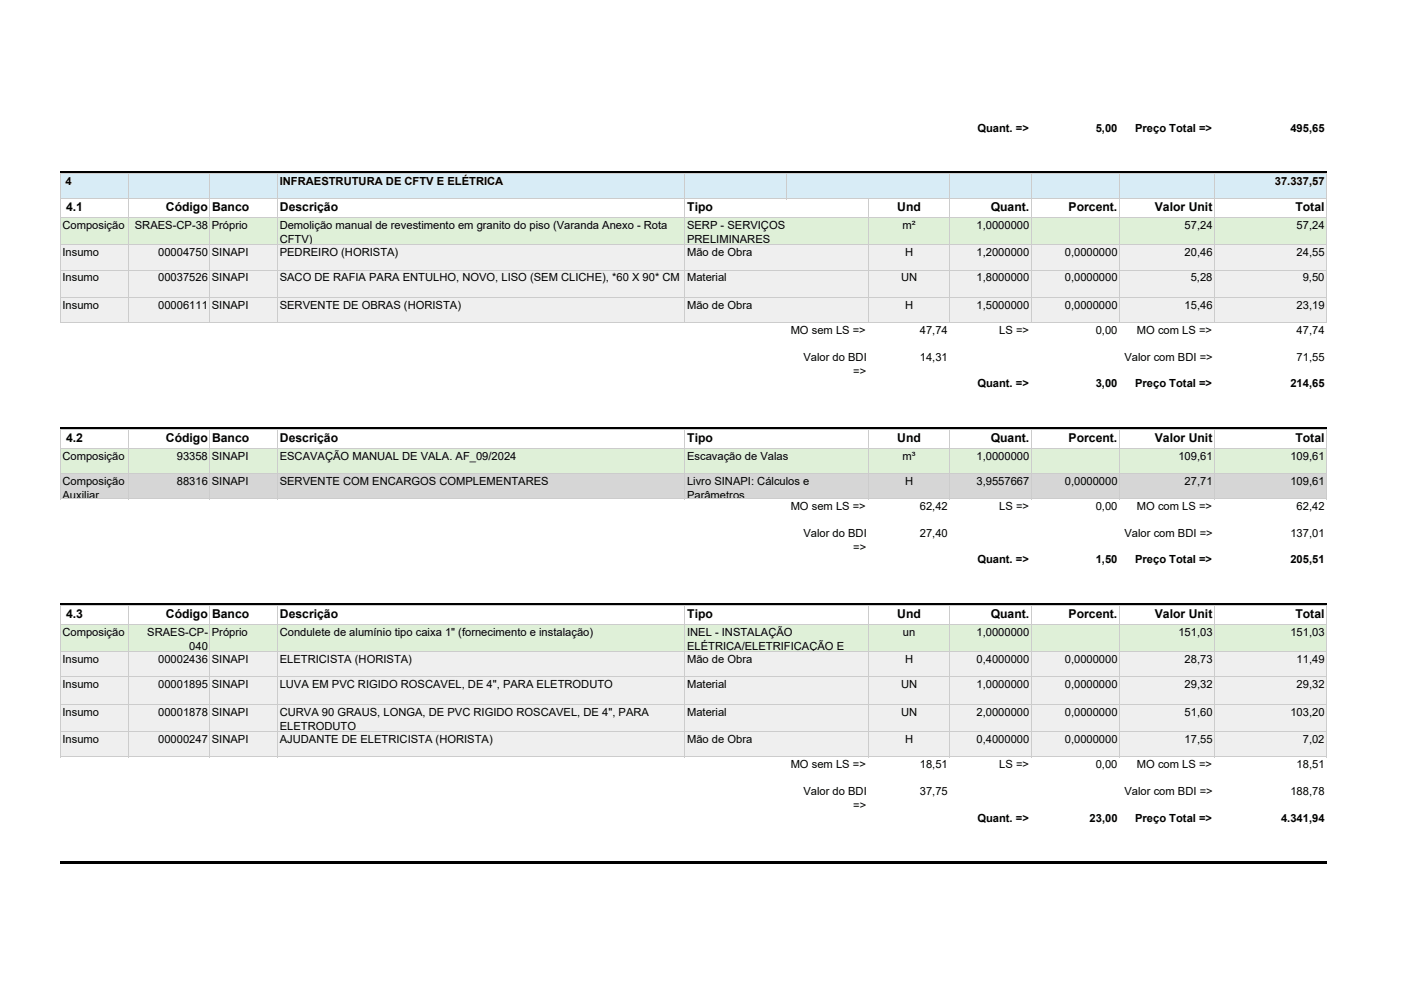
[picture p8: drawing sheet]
<svg xmlns="http://www.w3.org/2000/svg" width="297mm" height="210mm" viewBox="0 0 297 210" stroke-linecap="round" stroke-linejoin="round" font-family="sans-serif">
<defs><g id="words">
<g font-size="2.6">
<text x="14" y="44.8">4.1</text>
<text x="35.2" y="44.8">Código Banco</text>
<text x="59.3" y="44.8">Descrição</text>
<text x="145.7" y="44.8">Tipo</text>
<text x="190.2" y="44.8">Und</text>
<text x="210.1" y="44.8">Quant.</text>
<text x="226.6" y="44.8">Porcent.</text>
<text x="244.9" y="44.8">Valor Unit</text>
<text x="274.7" y="44.8">Total</text>
<text x="14" y="93.7">4.2</text>
<text x="35.2" y="93.7">Código Banco</text>
<text x="59.3" y="93.7">Descrição</text>
<text x="145.7" y="93.7">Tipo</text>
<text x="190.2" y="93.7">Und</text>
<text x="210.1" y="93.7">Quant.</text>
<text x="226.6" y="93.7">Porcent.</text>
<text x="244.9" y="93.7">Valor Unit</text>
<text x="274.7" y="93.7">Total</text>
<text x="14" y="131.1">4.3</text>
<text x="35.2" y="131.1">Código Banco</text>
<text x="59.3" y="131.1">Descrição</text>
<text x="145.7" y="131.1">Tipo</text>
<text x="190.2" y="131.1">Und</text>
<text x="210.1" y="131.1">Quant.</text>
<text x="226.6" y="131.1">Porcent.</text>
<text x="244.9" y="131.1">Valor Unit</text>
<text x="274.7" y="131.1">Total</text>
</g>
<g font-size="2.4">
<text x="207.2" y="27.9">Quant. =&gt;</text>
<text x="232.3" y="27.9">5,00</text>
<text x="240.7" y="27.9">Preço Total =&gt;</text>
<text x="273.6" y="27.9">495,65</text>
<text x="13.9" y="39.2">4</text>
<text x="59.3" y="39.2">INFRAESTRUTURA DE CFTV E ELÉTRICA</text>
<text x="270.3" y="39.2">37.337,57</text>
<text x="13.2" y="48.6">Composição</text>
<text x="28.6" y="48.6">SRAES-CP-38 Próprio</text>
<text x="59.3" y="48.6">Demolição manual de revestimento em granito do piso (Varanda Anexo - Rota</text>
<text x="59.3" y="51.6">CFTV)</text>
<text x="145.7" y="48.6">SERP - SERVIÇOS</text>
<text x="145.7" y="51.6">PRELIMINARES</text>
<text x="191.3" y="48.6">m²</text>
<text x="207" y="48.6">1,0000000</text>
<text x="251.2" y="48.6">57,24</text>
<text x="274.9" y="48.6">57,24</text>
<text x="13.2" y="54.4">Insumo</text>
<text x="13.2" y="59.7">Insumo</text>
<text x="33.5" y="54.4">00004750 SINAPI</text>
<text x="33.5" y="59.7">00037526 SINAPI</text>
<text x="59.3" y="54.4">PEDREIRO (HORISTA)</text>
<text x="59.3" y="59.7">SACO DE RAFIA PARA ENTULHO, NOVO, LISO (SEM CLICHE), *60 X 90* CM</text>
<text x="145.7" y="54.4">Mão de Obra</text>
<text x="145.7" y="59.7">Material</text>
<text x="191" y="59.7">UN</text>
<text x="191.9" y="54.4">H</text>
<text x="207" y="59.7">1,8000000</text>
<text x="207" y="54.4">1,2000000</text>
<text x="225.8" y="59.7">0,0000000</text>
<text x="225.8" y="54.4">0,0000000</text>
<text x="251.2" y="54.4">20,46</text>
<text x="252.5" y="59.7">5,28</text>
<text x="274.9" y="54.4">24,55</text>
<text x="276.2" y="59.7">9,50</text>
<text x="13.2" y="65.5">Insumo</text>
<text x="33.5" y="65.5">00006111 SINAPI</text>
<text x="59.3" y="65.5">SERVENTE DE OBRAS (HORISTA)</text>
<text x="145.7" y="65.5">Mão de Obra</text>
<text x="191.9" y="65.5">H</text>
<text x="207" y="65.5">1,5000000</text>
<text x="225.8" y="65.5">0,0000000</text>
<text x="251.2" y="65.5">15,46</text>
<text x="274.9" y="65.5">23,19</text>
<text x="167.6" y="70.8">MO sem LS =&gt;</text>
<text x="195" y="70.8">47,74</text>
<text x="211.9" y="70.8">LS =&gt;</text>
<text x="232.3" y="70.8">0,00</text>
<text x="241" y="70.8">MO com LS =&gt;</text>
<text x="274.9" y="70.8">47,74</text>
<text x="170.3" y="76.5">Valor do BDI</text>
<text x="195" y="76.5">14,31</text>
<text x="238.4" y="76.5">Valor com BDI =&gt;</text>
<text x="274.9" y="76.5">71,55</text>
<text x="180.9" y="79.5">=&gt;</text>
<text x="207.2" y="82.2">Quant. =&gt;</text>
<text x="232.3" y="82.2">3,00</text>
<text x="240.7" y="82.2">Preço Total =&gt;</text>
<text x="273.6" y="82.2">214,65</text>
<text x="13.2" y="97.5">Composição</text>
<text x="37.5" y="97.5">93358 SINAPI</text>
<text x="59.3" y="97.5">ESCAVAÇÃO MANUAL DE VALA. AF_09/2024</text>
<text x="145.7" y="97.5">Escavação de Valas</text>
<text x="191.3" y="97.5">m³</text>
<text x="207" y="97.5">1,0000000</text>
<text x="249.8" y="97.5">109,61</text>
<text x="273.6" y="97.5">109,61</text>
<text x="13.2" y="102.8">Composição</text>
<text x="13.2" y="105.9">Auxiliar</text>
<text x="37.5" y="102.8">88316 SINAPI</text>
<text x="59.3" y="102.8">SERVENTE COM ENCARGOS COMPLEMENTARES</text>
<text x="145.7" y="105.9">Parâmetros</text>
<text x="145.7" y="102.8">Livro SINAPI: Cálculos e</text>
<text x="191.9" y="102.8">H</text>
<text x="207" y="102.8">3,9557667</text>
<text x="225.8" y="102.8">0,0000000</text>
<text x="251.2" y="102.8">27,71</text>
<text x="273.6" y="102.8">109,61</text>
<text x="167.6" y="108.2">MO sem LS =&gt;</text>
<text x="170.3" y="113.8">Valor do BDI</text>
<text x="195" y="113.8">27,40</text>
<text x="195" y="108.2">62,42</text>
<text x="211.9" y="108.2">LS =&gt;</text>
<text x="232.3" y="108.2">0,00</text>
<text x="238.4" y="113.8">Valor com BDI =&gt;</text>
<text x="241" y="108.2">MO com LS =&gt;</text>
<text x="273.6" y="113.8">137,01</text>
<text x="274.9" y="108.2">62,42</text>
<text x="180.9" y="116.9">=&gt;</text>
<text x="207.2" y="119.5">Quant. =&gt;</text>
<text x="232.3" y="119.5">1,50</text>
<text x="240.7" y="119.5">Preço Total =&gt;</text>
<text x="273.6" y="119.5">205,51</text>
<text x="13.2" y="134.8">Composição</text>
<text x="31.2" y="134.8">SRAES-CP-</text>
<text x="40.1" y="137.9">040</text>
<text x="44.9" y="134.8">Próprio</text>
<text x="59.3" y="134.8">Condulete de alumínio tipo caixa 1&quot; (fornecimento e instalação)</text>
<text x="145.7" y="134.8">INEL - INSTALAÇÃO</text>
<text x="145.7" y="137.9">ELÉTRICA/ELETRIFICAÇÃO E</text>
<text x="191.4" y="134.8">un</text>
<text x="207" y="134.8">1,0000000</text>
<text x="249.8" y="134.8">151,03</text>
<text x="273.6" y="134.8">151,03</text>
<text x="13.2" y="140.6">Insumo</text>
<text x="33.5" y="140.6">00002436 SINAPI</text>
<text x="59.3" y="140.6">ELETRICISTA (HORISTA)</text>
<text x="145.7" y="140.6">Mão de Obra</text>
<text x="191.9" y="140.6">H</text>
<text x="207" y="140.6">0,4000000</text>
<text x="225.8" y="140.6">0,0000000</text>
<text x="251.2" y="140.6">28,73</text>
<text x="274.9" y="140.6">11,49</text>
<text x="13.2" y="146">Insumo</text>
<text x="33.5" y="146">00001895 SINAPI</text>
<text x="59.3" y="146">LUVA EM PVC RIGIDO ROSCAVEL, DE 4&quot;, PARA ELETRODUTO</text>
<text x="145.7" y="146">Material</text>
<text x="191" y="146">UN</text>
<text x="207" y="146">1,0000000</text>
<text x="225.8" y="146">0,0000000</text>
<text x="251.2" y="146">29,32</text>
<text x="274.9" y="146">29,32</text>
<text x="13.2" y="151.8">Insumo</text>
<text x="33.5" y="151.8">00001878 SINAPI</text>
<text x="59.3" y="151.8">CURVA 90 GRAUS, LONGA, DE PVC RIGIDO ROSCAVEL, DE 4&quot;, PARA</text>
<text x="59.3" y="154.8">ELETRODUTO</text>
<text x="145.7" y="151.8">Material</text>
<text x="191" y="151.8">UN</text>
<text x="207" y="151.8">2,0000000</text>
<text x="225.8" y="151.8">0,0000000</text>
<text x="251.2" y="151.8">51,60</text>
<text x="273.6" y="151.8">103,20</text>
<text x="13.2" y="157.6">Insumo</text>
<text x="33.5" y="157.6">00000247 SINAPI</text>
<text x="59.3" y="157.6">AJUDANTE DE ELETRICISTA (HORISTA)</text>
<text x="145.7" y="157.6">Mão de Obra</text>
<text x="191.9" y="157.6">H</text>
<text x="207" y="157.6">0,4000000</text>
<text x="225.8" y="157.6">0,0000000</text>
<text x="251.2" y="157.6">17,55</text>
<text x="276.2" y="157.6">7,02</text>
<text x="167.6" y="162.9">MO sem LS =&gt;</text>
<text x="195" y="162.9">18,51</text>
<text x="211.9" y="162.9">LS =&gt;</text>
<text x="232.3" y="162.9">0,00</text>
<text x="241" y="162.9">MO com LS =&gt;</text>
<text x="274.9" y="162.9">18,51</text>
<text x="170.3" y="168.6">Valor do BDI</text>
<text x="180.9" y="171.6">=&gt;</text>
<text x="195" y="168.6">37,75</text>
<text x="238.4" y="168.6">Valor com BDI =&gt;</text>
<text x="273.6" y="168.6">188,78</text>
<text x="207.2" y="174.2">Quant. =&gt;</text>
<text x="231" y="174.2">23,00</text>
<text x="240.7" y="174.2">Preço Total =&gt;</text>
<text x="271.6" y="174.2">4.341,94</text>
</g>
</g></defs>
<path d="M12.9 36.7h268.4" fill="none" stroke="#dff0d8" stroke-width=".25"/>
<path d="M12.9 36.8h268.4v5.4h-268.4z" fill="#d8ecf6"/>
<path d="M12.9 42.2h268.4v4h-268.4z" fill="#fff"/>
<path d="M12.9 46.1h268.4v5.9h-268.4z" fill="#dff0d8"/>
<path d="M12.9 51.9h268.4v16.6h-268.4z" fill="#efefef"/>
<path d="M12.9 68.4h268.4v22.5h-268.4z" fill="#fff"/>
<path d="M12.9 91h268.4" fill="none" stroke="#dff0d8" stroke-width=".25"/>
<path d="M12.9 91.1h268.4v4h-268.4z" fill="#fff"/>
<path d="M12.9 95.1h268.4v5.4h-268.4z" fill="#dff0d8"/>
<path d="M12.9 100.4h268.4v5.4h-268.4z" fill="#d6d6d6"/>
<path d="M12.9 105.7h268.4v22.6h-268.4z" fill="#fff"/>
<path d="M12.9 128.4h268.4" fill="none" stroke="#dff0d8" stroke-width=".25"/>
<path d="M12.9 128.4h268.4v4.1h-268.4z" fill="#fff"/>
<path d="M12.9 132.4h268.4v5.9h-268.4z" fill="#dff0d8"/>
<path d="M12.9 138.2h268.4v22.3h-268.4z" fill="#efefef"/>
<path d="M12.9 160.5h268.4v22.5h-268.4z" fill="#fff"/>
<path d="M12.9 183.1h268.4" fill="none" stroke="#dff0d8" stroke-width=".25"/>
<g fill="none" stroke="#ccc" stroke-width=".21">
<path d="M12.8 36.7v31.8M12.9 36.9h268.4M27.2 37v31.5M44.5 37v31.5M58.9 37v31.5M145.2 37v31.5M166.8 37v5.3M201.4 37v31.5M218.6 37v31.5M237.3 37v31.5M257.5 37v31.5M281.2 37v31.5"/>
<path d="M12.9 42.2h268.4M12.9 46.2h268.4M12.9 52h268.4M12.9 57.3h268.4M184.1 42.3v26.2M12.9 63.1h268.4M12.9 68.4h268.4M12.8 91v14.9M12.9 91.1h268.4M12.9 95.1h268.4M27.2 91.2v14.7M44.5 91.2v14.7"/>
<path d="M58.9 91.2v14.7M145.2 91.2v14.7M184.1 91.2v14.7M201.4 91.2v14.7M218.6 91.2v14.7M237.3 91.2v14.7M257.5 91.2v14.7M281.2 91.2v14.7M12.9 100.4h268.4M12.9 105.8h268.4M12.8 128.4v32.2M12.9 128.5h268.4"/>
<path d="M12.9 132.4h268.4M12.9 138.2h268.4M27.2 128.6v32M44.5 128.6v32M58.9 128.6v32M145.2 128.6v32M184.1 128.6v32M201.4 128.6v32M218.6 128.6v32M237.3 128.6v32M257.5 128.6v32M281.2 128.6v32"/>
<path d="M12.9 143.6h268.4M12.9 149.4h268.4M12.9 155.2h268.4M12.9 160.5h268.4"/>
</g>
<path d="M12.8 36.3h268.5v.7h-268.5zM12.8 90.6h268.5v.6h-268.5zM12.8 127.9h268.5v.7h-268.5zM12.8 182.7h268.5v.6h-268.5z" fill="#000"/>
<use href="#words"/>
</svg>
